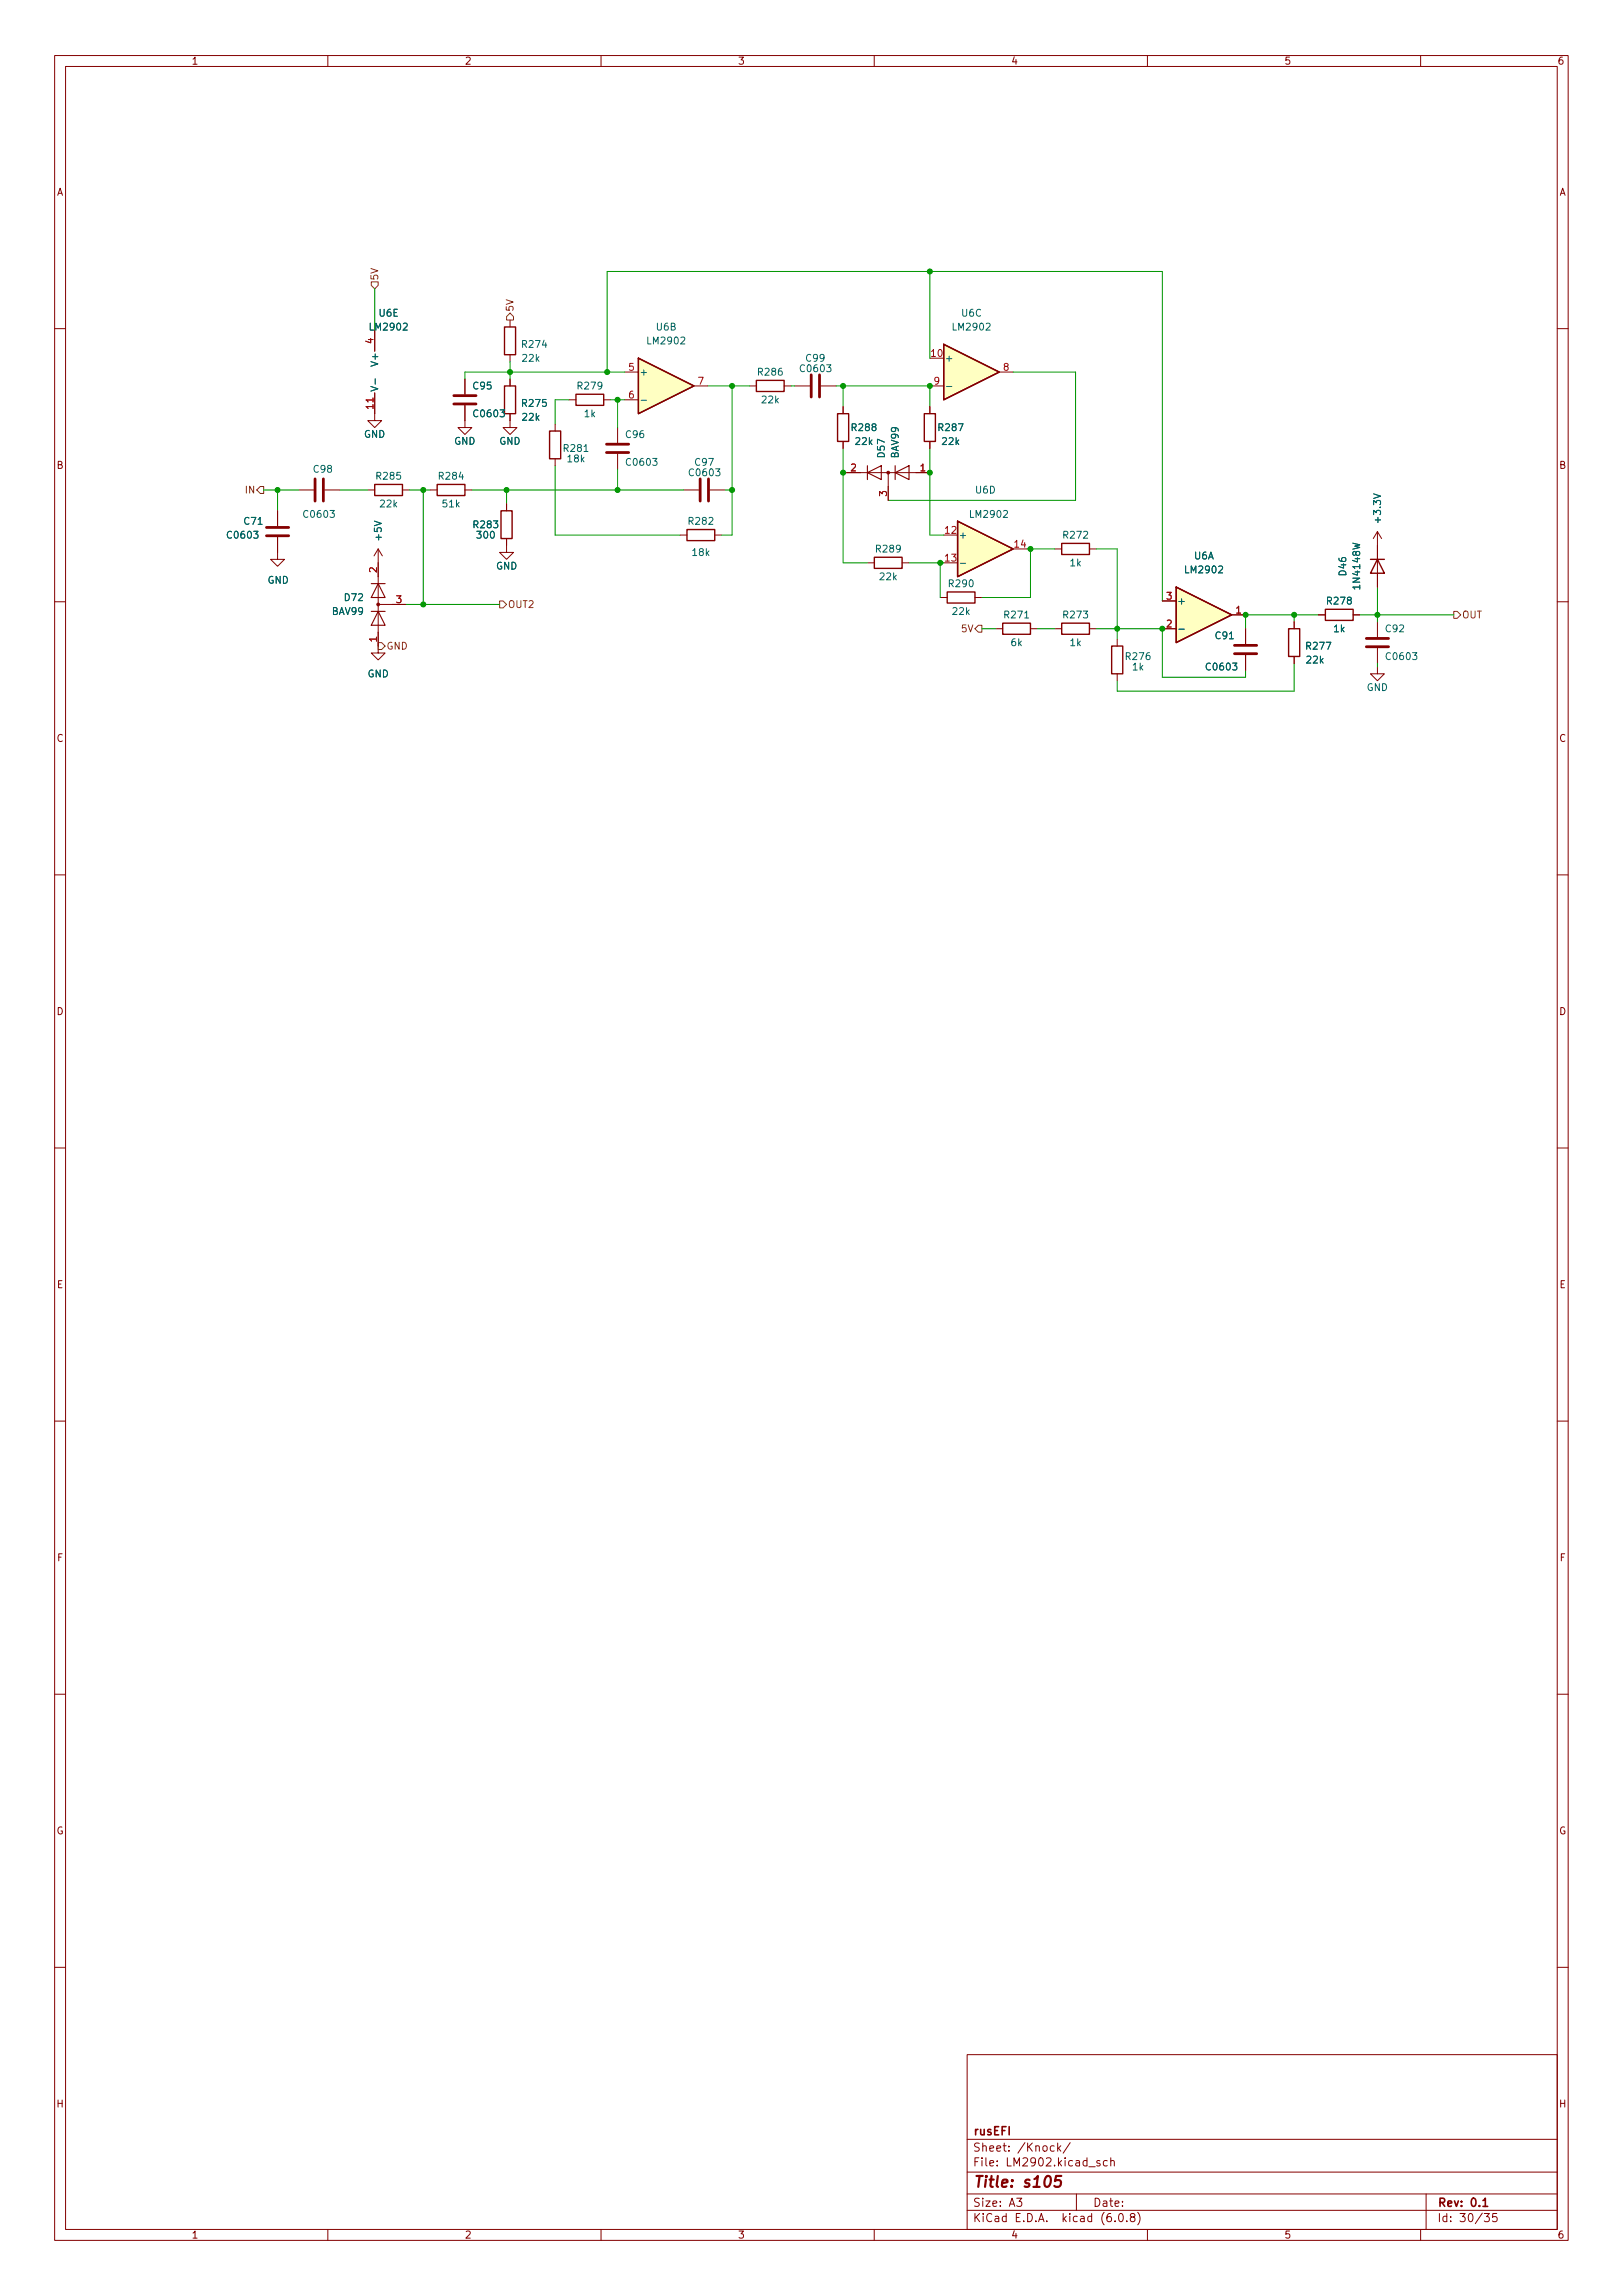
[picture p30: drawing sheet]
<svg xmlns="http://www.w3.org/2000/svg" width="297mm" height="420mm" viewBox="0 0 297 420" stroke-linecap="round" stroke-linejoin="round" font-family="sans-serif">
<defs><g id="words">
<text font-size="2.8" fill="#840000" x="178" y="400.5">Title: s105</text>
<g font-size="2.1" fill="#840000">
<text x="178" y="393.9">Sheet: /Knock/</text>
<text x="178" y="390.9">rusEFI</text>
<text x="178" y="396.6">File: LM2902.kicad_sch</text>
<text x="178" y="406.8">KiCad E.D.A. kicad (6.0.8)</text>
<text x="178" y="404">Size: A3</text>
<text x="200" y="404">Date:</text>
<text x="263" y="404">Rev: 0.1</text>
<text x="263" y="406.8">Id: 30/35</text>
</g>
<g font-size="1.8" fill="#840000">
<text x="35" y="11.8">1</text>
<text x="85" y="11.8">2</text>
<text x="135" y="11.8">3</text>
<text x="185" y="11.8">4</text>
<text x="235" y="11.8">5</text>
<text x="285" y="11.8">6</text>
<text x="10.3" y="35.8">A</text>
<text x="285.3" y="35.8">A</text>
<text x="10.3" y="85.8">B</text>
<text x="285.3" y="85.8">B</text>
<text x="10.3" y="135.8">C</text>
<text x="285.3" y="135.8">C</text>
<text x="10.3" y="185.8">D</text>
<text x="285.3" y="185.8">D</text>
<text x="10.4" y="235.8">E</text>
<text x="285.4" y="235.8">E</text>
<text x="10.4" y="285.8">F</text>
<text x="285.5" y="285.8">F</text>
<text x="10.3" y="335.8">G</text>
<text x="285.3" y="335.8">G</text>
<text x="10.3" y="385.8">H</text>
<text x="285.3" y="385.8">H</text>
<text x="35" y="409.8">1</text>
<text x="85" y="409.8">2</text>
<text x="135" y="409.8">3</text>
<text x="185" y="409.8">4</text>
<text x="235" y="409.8">5</text>
<text x="285" y="409.8">6</text>
</g>
<g font-size="1.8" fill="#725600">
<text x="69.2" y="51.4" transform="rotate(-90 69.2 51.4)">5V</text>
<text x="94" y="57.1" transform="rotate(-90 94 57.1)">5V</text>
<text x="45" y="90.3">IN</text>
<text x="92.9" y="111.3">OUT2</text>
<text x="267.5" y="113.2">OUT</text>
<text x="70.7" y="118.9">GND</text>
<text x="176.1" y="115.7">5V</text>
</g>
<g font-size="1.8" fill="#006464">
<text x="69.4" y="58">U6E</text>
<text x="176" y="58">U6C</text>
<text x="67.9" y="60.5">LM2902</text>
<text x="95.7" y="63.7">R274</text>
<text x="118.7" y="63">LM2902</text>
<text x="120.2" y="60.5">U6B</text>
<text x="174.6" y="60.5">LM2902</text>
<text x="69.2" y="71.8" transform="rotate(-90 69.2 71.8)">V-</text>
<text x="69.2" y="66.6" transform="rotate(-90 69.2 66.6)">V+</text>
<text x="86.7" y="71.3">C95</text>
<text x="95.7" y="66.2">22k</text>
<text x="105.8" y="71.3">R279</text>
<text x="117" y="68.7">+</text>
<text x="138.9" y="68.7">R286</text>
<text x="146.7" y="68.1">C0603</text>
<text x="147.6" y="66.2">C99</text>
<text x="172.8" y="66.2">+</text>
<text x="86.9" y="76.4">C0603</text>
<text x="95.7" y="74.5">R275</text>
<text x="95.7" y="77">22k</text>
<text x="107" y="76.4">1k</text>
<text x="139.5" y="73.8">22k</text>
<text x="66.6" y="80.1">GND</text>
<text x="83.1" y="81.4">GND</text>
<text x="91.4" y="81.4">GND</text>
<text x="103.3" y="82.7">R281</text>
<text x="114.6" y="80.2">C96</text>
<text x="156" y="78.9">R288</text>
<text x="156.6" y="81.4">22k</text>
<text x="161.9" y="83.7" transform="rotate(-90 161.9 83.7)">D57</text>
<text x="164.5" y="83.8" transform="rotate(-90 164.5 83.8)">BAV99</text>
<text x="171.9" y="78.9">R287</text>
<text x="172.5" y="81.4">22k</text>
<text x="57.5" y="86.5">C98</text>
<text x="69" y="87.8">R285</text>
<text x="80.4" y="87.8">R284</text>
<text x="103.9" y="84.6">18k</text>
<text x="114.8" y="85.3">C0603</text>
<text x="126.3" y="87.2">C0603</text>
<text x="127.3" y="85.3">C97</text>
<text x="55.8" y="94.8">C0603</text>
<text x="69.6" y="92.9">22k</text>
<text x="81.1" y="92.9">51k</text>
<text x="177.7" y="94.8">LM2902</text>
<text x="178.6" y="90.3">U6D</text>
<text x="252.7" y="95.5" transform="rotate(-90 252.7 95.5)">+3.3V</text>
<text x="41.8" y="98.6">C0603</text>
<text x="44.8" y="96.1">C71</text>
<text x="69.8" y="98.8" transform="rotate(-90 69.8 98.8)">+5V</text>
<text x="86.8" y="96.7">R283</text>
<text x="87.4" y="98.6">300</text>
<text x="126.2" y="96.1">R282</text>
<text x="126.8" y="101.8">18k</text>
<text x="160.4" y="101.1">R289</text>
<text x="175.4" y="98.6">+</text>
<text x="194.7" y="98.6">R272</text>
<text x="48.9" y="106.8">GND</text>
<text x="90.8" y="104.3">GND</text>
<text x="161.1" y="106.2">22k</text>
<text x="173.8" y="107.5">R290</text>
<text x="195.9" y="103.7">1k</text>
<text x="217.1" y="104.9">LM2902</text>
<text x="218.6" y="102.4">U6A</text>
<text x="246.4" y="105.3" transform="rotate(-90 246.4 105.3)">D46</text>
<text x="248.9" y="107.6" transform="rotate(-90 248.9 107.6)">1N4148W</text>
<text x="60.8" y="112.6">BAV99</text>
<text x="63.1" y="110">D72</text>
<text x="174.4" y="112.6">22k</text>
<text x="183.9" y="113.2">R271</text>
<text x="194.7" y="113.2">R273</text>
<text x="215.4" y="110.7">+</text>
<text x="243" y="110.7">R278</text>
<text x="185.1" y="118.3">6k</text>
<text x="195.9" y="118.3">1k</text>
<text x="222.5" y="117">C91</text>
<text x="239.2" y="118.9">R277</text>
<text x="244.1" y="115.7">1k</text>
<text x="253.7" y="115.7">C92</text>
<text x="67.2" y="124">GND</text>
<text x="206.2" y="120.8">R276</text>
<text x="207.3" y="122.7">1k</text>
<text x="221" y="122.7">C0603</text>
<text x="239.2" y="121.5">22k</text>
<text x="253.9" y="120.8">C0603</text>
<text x="250.1" y="126.5">GND</text>
</g>
<g font-size="1.8" fill="#a90000">
<text x="68.3" y="62.9" transform="rotate(-90 68.3 62.9)">4</text>
<text x="170.5" y="65.3">10</text>
<text x="115.1" y="67.9">5</text>
<text x="127.8" y="70.4">7</text>
<text x="171" y="70.4">9</text>
<text x="183.7" y="67.9">8</text>
<text x="68.3" y="74.8" transform="rotate(-90 68.3 74.8)">11</text>
<text x="115.1" y="72.9">6</text>
<text x="155.7" y="86.3">2</text>
<text x="168.4" y="86.3">1</text>
<text x="162.3" y="90.8" transform="rotate(-90 162.3 90.8)">3</text>
<text x="173" y="97.7">12</text>
<text x="185.7" y="100.2">14</text>
<text x="69" y="104.8" transform="rotate(-90 69 104.8)">2</text>
<text x="173" y="102.8">13</text>
<text x="72.5" y="110.4">3</text>
<text x="213.5" y="109.8">3</text>
<text x="226.2" y="112.3">1</text>
<text x="69" y="117.5" transform="rotate(-90 69 117.5)">1</text>
<text x="213.5" y="114.9">2</text>
</g>
</g></defs>
<g fill="none" stroke="#840000" stroke-width=".18">
<path d="M10 10.2h277v400h-277zM12 12.2h273v396h-273zM60 10.2v2M110 10.2v2M160 10.2v2M210 10.2v2M260 10.2v2M93.3 58.6v1.3M10 60.2h2M68.6 71.9v5.1h-1.3l1.3 1.3 1.2-1.3h-1.2M68.6 60.5v3.8M85.1 74.2v4.1h-1.3l1.3 1.2 1.3-1.2h-1.3"/>
<path d="M85.1 69.4v2.8M93.3 75.7v2.6h-1.2l1.2 1.2 1.3-1.2h-1.3M93.3 64.9v1.3M93.3 69.4v1.3M101.6 77.6v1.3M104.1 73.2h1.3M110.5 73.2h1.3M113 78.3v2.8M114.3 68.1h2.5M114.3 73.2h2.5M127 70.7h2.5M137.2 70.7h1.2"/>
<path d="M143.5 70.7h1.3M145.4 70.7h2.8M150.2 70.7h2.8M154.3 74.5v1.2M170.2 70.7h2.5M170.2 74.5v1.2M182.9 68.1h2.5M285 60.2h2M50.8 98.3v4.1h1.3l-1.3 1.3-1.3-1.3h1.3M50.8 93.5v2.8M54.6 89.7h2.8M59.4 89.7h2.8"/>
<path d="M67.3 89.7h1.3M73.7 89.7h1.2M78.7 89.7h1.3M85.1 89.7h1.3M92.7 98.6v2.5h1.3l-1.3 1.3-1.3-1.3h1.3M92.7 92.2v1.3M101.6 84v1.3M113 83.1v2.8M124.5 98h1.2M125.1 89.7h2.8M129.9 89.7h2.8M130.8 98h1.3"/>
<path d="M154.3 80.8v1.3M154.9 86.5h15.3M162.6 86.5v5.1M170.2 80.8v1.3M252.1 97.3l.8 1.3M252.1 97.3v10.2M252.1 97.3l-.8 1.3M10 110.2h2M69.2 100.5v19h1.3l-1.3 1.3-1.3-1.3h1.3M69.2 110.7h5.1M69.2 100.5l.8 1.3M69.2 100.5l-.7 1.3"/>
<path d="M158.7 103h1.3M165.1 103h1.3M172.1 109.4h1.3M178.4 109.4h1.3M182.2 115.1h1.3M188.6 115.1h1.3M193 115.1h1.3M193 100.5h1.3M199.4 115.1h1.3M199.4 100.5h1.3M204.5 117v1.3M212.7 115.1h2.6"/>
<path d="M212.7 110h2.6M225.4 112.6h2.6M228 115.1v2.8M228 119.9v2.8M236.9 113.8v1.3M241.3 112.6h1.3M247.6 112.6h1.3M252.1 113.8v2.8M252.1 118.7v2.8M285 110.2h2M204.5 123.4v1.2M236.9 120.2v1.3"/>
<path d="M252.1 122.1v1.3h-1.3l1.3 1.2 1.3-1.2h-1.3M10 160.2h2M285 160.2h2M10 210.2h2M285 210.2h2M10 260.2h2M285 260.2h2M10 310.2h2M285 310.2h2M10 360.2h2M177 376.2h108v32h-108zM285 360.2h2"/>
<path d="M177 397.7h108M177 391.7h108M192.9 392.9l-.4-.1-.3 .3v.5l.2 .2h.5M193.6 392.3v1.5M193.7 393.3l.4 .5M194.1 392.8l-.5 .6M195.9 392.3l-1.3 1.9M201.3 395.6l-.4-.1-.2 .3 .1 .2 .5 .1v.4h-.6M202.6 395.6l-.4-.1-.3 .3v.5l.2 .2h.5M203.3 395.7l.2-.2 .4 .1v.9M203.3 395v1.5M60 408.2v2"/>
<path d="M110 408.2v2M160 408.2v2M177 404.7h108M177 401.7h108M186.1 402.4h.9l-.5 .6 .4 .2v.6l-.2 .1h-.4l-.2-.1M197 401.7v3M204.1 406.6v.1M204.9 405.3l.2-.1a.8 .8 0 0 1 .5 .8 .8 .8 0 0 1-.5 .7 1 1 0 0 1-.2-1.4zM206.2 406.6v.1M207.1 405.9l-.2-.3v-.2l.2-.2 .5 .1 .1 .2-.1 .2-.6 .3-.1 .2v.4l.2 .1h.5l.1-.2-.1-.5-.2-.1M208.2 405a1.72 1.72 0 0 1 0 2.3M210 408.2v2"/>
<path d="M260 408.2v2M261 401.7v6.5M271.7 405.2h.9l-.5 .6 .4 .2v.6l-.2 .1h-.4l-.2-.1M273.9 405.2h-.7l-.1 .8 .3-.2 .5 .1 .1 .2-.1 .5-.2 .1-.6-.1"/>
</g>
<path d="M271.4 402.9l.4-.5v1.5M271.4 403.9h.9" fill="none" stroke="#840000" stroke-width=".3"/>
<path d="M194.2 398.4h-.9l-.2 .9 .3-.2 .6 .1 .2 .3-.2 .7-.3 .2h-.5l-.2-.2" fill="none" stroke="#840000" stroke-width=".4"/>
<g fill="none" stroke="#840000" stroke-width=".25">
<path d="M92.3 59.9h2.1v5h-2.1zM92.3 70.7h2.1v5h-2.1zM100.6 78.9h2v5.1h-2zM105.4 72.2h5.1v2h-5.1zM116.8 65.6l10.2 5.1-10.2 5zM138.4 69.6h5.1v2.1h-5.1zM153.3 75.7h2v5.1h-2zM169.2 75.7h2v5.1h-2zM172.7 63l10.2 5.1-10.2 5.1zM68.6 88.7h5.1v2h-5.1zM80 88.7h5.1v2h-5.1zM91.7 93.5h2v5.1h-2z"/>
<path d="M125.7 96.9h5.1v2.1h-5.1zM175.3 95.4l10.1 5.1-10.1 5.1zM194.3 99.5h5.1v2h-5.1zM160 102h5.1v2.1h-5.1zM173.4 108.4h5v2h-5zM183.5 114.1h5.1v2h-5.1zM194.3 114.1h5.1v2h-5.1zM203.5 118.3h2v5.1h-2zM215.3 107.5l10.1 5.1-10.1 5zM235.8 115.1h2.1v5.1h-2.1zM242.6 111.5h5v2.1h-5zM250.8 102.4h2.6"/>
<path d="M252.1 102.4l1.3 2.5h-2.6z"/>
</g>
<path d="M158.7 85.3v2.5M158.7 86.5l2.6-1.2v2.5zM163.8 85.3v2.5M163.8 86.5l2.6-1.2v2.5zM67.9 111.9h2.6M67.9 106.8h2.6M69.2 111.9l1.3 2.6h-2.6zM69.2 106.8l1.3 2.6h-2.6z" fill="none" stroke="#840000" stroke-width=".2"/>
<g fill="#840000" stroke="#840000" stroke-width=".18">
<circle cx="69.2" cy="110.7" r=".25"/>
<circle cx="162.6" cy="86.5" r=".25"/>
</g>
<g fill="#ffffc2" stroke="#ffffc2" stroke-width=".18">
<path d="M172.7 63l10.2 5.1-10.2 5.1z"/>
<path d="M175.3 95.4l10.1 5.1-10.1 5.1z"/>
<path d="M116.8 65.6l10.2 5.1-10.2 5z"/>
<path d="M215.3 107.5l10.1 5.1-10.1 5z"/>
</g>
<path d="M68.7 69.4v.9M117.3 73.3h1M173.2 70.7h1M175.8 103.1h.9M215.8 115.2h.9" fill="none" stroke="#006464" stroke-width=".18"/>
<g fill="none" stroke="#840000" stroke-width=".51">
<path d="M83.1 74h4M83.1 72.4h4M148.5 68.6v4.1M150 68.6v4.1M48.8 98.1h4M48.8 96.6h4M57.7 87.7v4M59.2 87.7v4M111 82.8h4.1M111 81.3h4.1M128.1 87.7v4M129.7 87.7v4"/>
<path d="M225.9 118.2h4.1M225.9 119.7h4.1M250.1 118.4h4M250.1 116.9h4"/>
</g>
<path d="M67.9 51.6h1.3v.6l-.6 .7-.7-.7zM93.3 57.3l.7 .7v.6h-1.3v-.6zM47.6 89.1h.7v1.2h-.7l-.6-.6zM69.2 117.6h.6l.7 .7-.7 .6h-.6zM91.4 110h.7l.6 .7-.6 .6h-.7zM179.1 114.5h.6v1.2h-.6l-.7-.6zM266.1 111.9h.6l.6 .7-.6 .6h-.6z" fill="none" stroke="#725600" stroke-width=".18"/>
<g fill="none" stroke="#009600" stroke-width=".18">
<path d="M68.6 52.9v7.6M170.2 49.7v15.9M93.3 66.2v3.2M104.1 73.2h-2.5v4.4M111.1 68.1v-18.4h101.6v60.3M111.8 73.2h2.5M113 73.2v5.1M114.3 68.1h-29.2v1.3M129.5 70.7h7.7M134 70.7v27.3h-1.9M144.8 70.7h.6M153 70.7h17.2v3.8"/>
<path d="M154.3 70.7v3.8M185.4 68.1h11.4v23.5h-34.2M48.3 89.7h6.3M50.8 89.7v3.8M62.2 89.7h5.1M74.9 89.7h3.8M77.5 89.7v21M86.4 89.7h38.7M92.7 89.7v2.5M101.6 85.3v12.7h22.9M113 85.9v3.8M132.7 89.7h1.3"/>
<path d="M154.3 82.1v20.9h4.4M154.3 86.5h.6M170.2 82.1v15.9h2.5M74.3 110.7h17.1M166.4 103h6.3M172.1 103v6.4M179.7 115.1h2.5M188 100.5h5M188.6 100.5v8.9h-8.9M189.9 115.1h3.1M200.7 115.1h12v8.9h15.3v-1.3M200.7 100.5h3.8v16.5"/>
<path d="M236.9 112.6v1.2M241.3 112.6h-13.3v2.5M248.9 112.6h17.2M252.1 107.5v6.3M236.9 121.5v5h-32.4v-1.9M252.1 121.5v.6"/>
</g>
<g fill="#009600" stroke="#009600" stroke-width=".18">
<circle cx="170.2" cy="49.7" r=".46"/>
<circle cx="188.6" cy="100.5" r=".46"/>
<circle cx="172.1" cy="103" r=".46"/>
<circle cx="204.5" cy="115.1" r=".46"/>
<circle cx="170.2" cy="86.5" r=".46"/>
<circle cx="170.2" cy="70.7" r=".46"/>
<circle cx="50.8" cy="89.7" r=".46"/>
<circle cx="77.5" cy="110.7" r=".46"/>
<circle cx="77.5" cy="89.7" r=".46"/>
<circle cx="92.7" cy="89.7" r=".46"/>
<circle cx="154.3" cy="86.5" r=".46"/>
<circle cx="154.3" cy="70.7" r=".46"/>
<circle cx="113" cy="89.7" r=".46"/>
<circle cx="113" cy="73.2" r=".46"/>
<circle cx="134" cy="89.7" r=".46"/>
<circle cx="134" cy="70.7" r=".46"/>
<circle cx="236.9" cy="112.6" r=".46"/>
<circle cx="228" cy="112.6" r=".46"/>
<circle cx="212.7" cy="115.1" r=".46"/>
<circle cx="252.1" cy="112.6" r=".46"/>
<circle cx="93.3" cy="68.1" r=".46"/>
<circle cx="111.1" cy="68.1" r=".46"/>
</g>
<use href="#words"/>
</svg>
